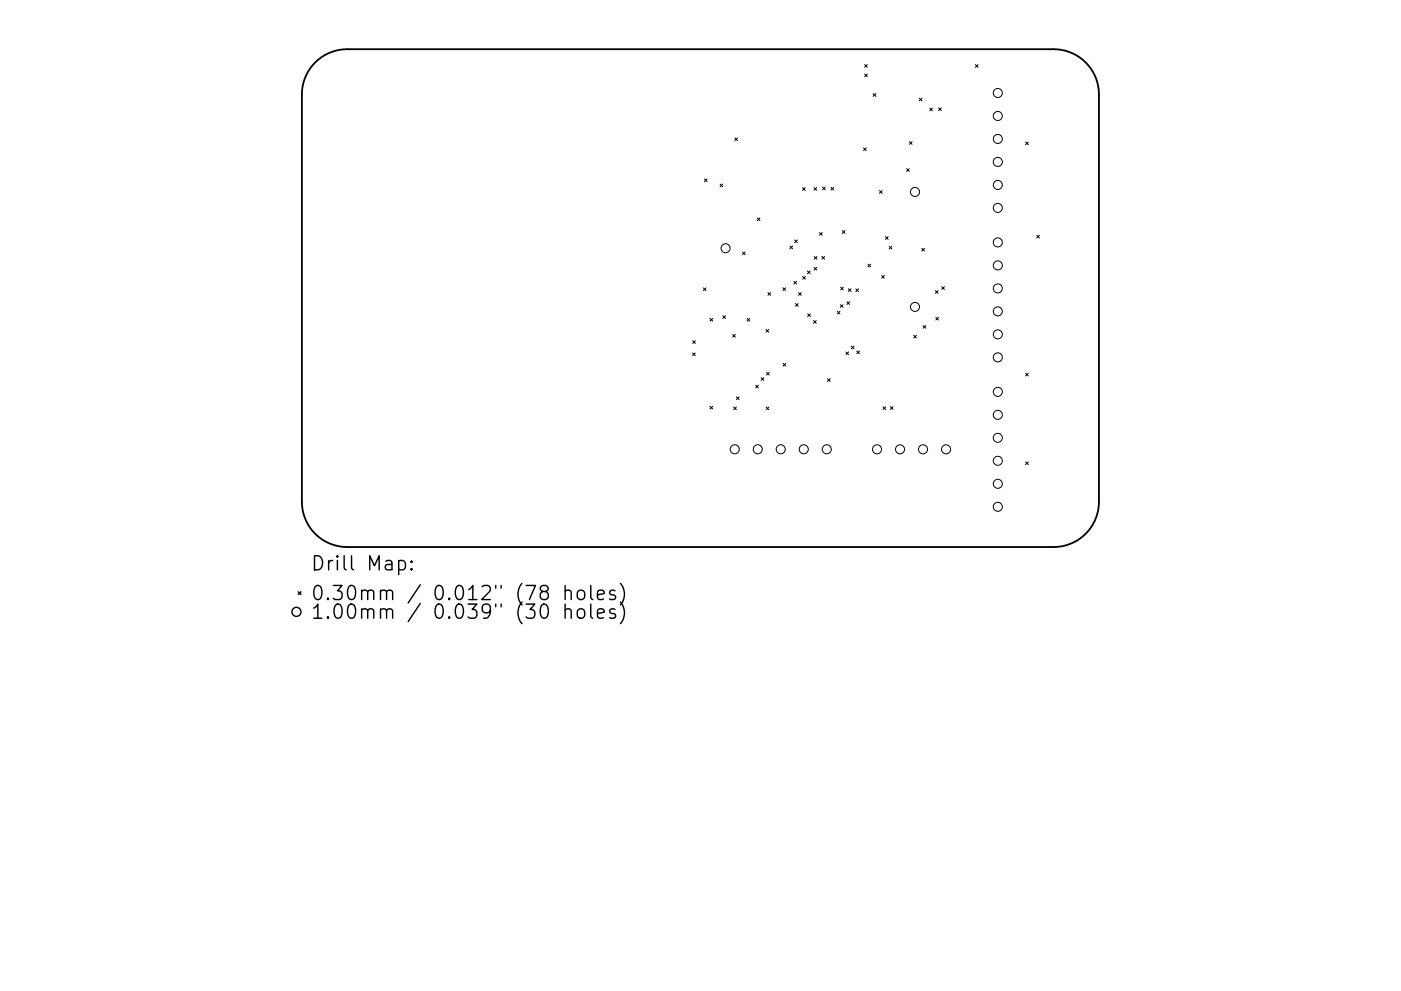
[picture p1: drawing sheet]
<svg xmlns="http://www.w3.org/2000/svg" width="297mm" height="210mm" viewBox="0 0 297 210" stroke-linecap="round" stroke-linejoin="round" font-family="sans-serif">
<defs><g id="words">
<g font-size="4.2">
<text x="65.8" y="121.1">Drill Map:</text>
<text x="65.8" y="127.4">0.30mm / 0.012&quot; (78 holes)</text>
<text x="65.8" y="131.3">1.00mm / 0.039&quot; (30 holes)</text>
</g>
</g></defs>
<path d="M66.8 13.3a9.6 9.6 0 0 1 6.8-2.9h149.8a9.6 9.6 0 0 1 9.6 9.6v86.5a9.6 9.6 0 0 1-9.6 9.6h-149.8a9.6 9.6 0 0 1-9.6-9.6v-86.5a9.6 9.6 0 0 1 2.8-6.7z" fill="none" stroke="#000" stroke-width=".38"/>
<g fill="none" stroke="#000" stroke-width=".21">
<path d="M183.3 13.7l.6 .6M183.3 15.7l.6 .6M183.9 13.7l-.6 .6M183.9 15.7l-.6 .6M185.1 19.9l.6 .5M185.7 19.9l-.6 .5M206.8 13.7l.6 .6M207.4 13.7l-.6 .6M149.3 38l.6 .6M149.9 38l-.6 .6M152.7 39.1l.5 .5M153.2 39.1l-.5 .5"/>
<path d="M155.8 29.3l.6 .5M156.4 29.3l-.6 .5M170.1 39.8l.6 .6M170.7 39.8l-.6 .6M172.6 39.8l.6 .6M173.2 39.8l-.6 .6M174.4 39.7l.6 .6M175 39.7l-.6 .6M176.2 39.7l.6 .6M176.8 39.7l-.6 .6M183.1 31.4l.6 .5M183.7 31.4l-.6 .5"/>
<path d="M192.2 35.8l.6 .6M192.8 35.8l-.6 .6M192.8 30l.6 .6M193.4 30l-.6 .6M194.9 20.8l.6 .6M195.5 20.8l-.6 .6M197.1 22.9l.6 .6M197.7 22.9l-.6 .6M199 22.9l.6 .6M199.6 22.9l-.6 .6M217.4 30.1l.6 .6M218 30.1l-.6 .6"/>
<path d="M157.4 53.5l.6 .6M158 53.5l-.6 .6M160.5 46.2l.6 .6M161.1 46.2l-.6 .6M167.5 52.2l.6 .6M168.1 52.2l-.6 .6M168.3 59.7l.6 .6M168.5 50.9l.6 .6M168.9 59.7l-.6 .6M169.1 50.9l-.6 .6M170.2 58.7l.6 .5M170.8 58.7l-.6 .5"/>
<path d="M171.2 57.5l.6 .6M171.8 57.5l-.6 .6M172.6 56.7l.6 .6M172.6 54.4l.6 .6M173.2 56.7l-.6 .6M173.2 54.4l-.6 .6M173.8 49.3l.5 .6M174.3 54.4l.5 .6M174.3 49.3l-.5 .6M174.8 54.4l-.5 .6M178.6 48.9l.6 .6M179.2 48.9l-.6 .6"/>
<path d="M184 56.1l.6 .5M184.6 56.1l-.6 .5M186.5 40.4l.5 .6M186.9 58.4l.6 .6M187 40.4l-.5 .6M187.5 58.4l-.6 .6M187.7 50.2l.6 .6M188.3 50.2l-.6 .6M188.5 52.3l.6 .5M189.1 52.3l-.6 .5M195.4 52.7l.6 .6M196 52.7l-.6 .6"/>
<path d="M219.8 49.9l.6 .6M220.4 49.9l-.6 .6M146.8 74.9l.6 .6M146.8 72.3l.6 .6M147.4 74.9l-.6 .6M147.4 72.3l-.6 .6M149.1 61.1l.6 .6M149.7 61.1l-.6 .6M150.5 67.6l.6 .5M151.1 67.6l-.6 .5M153.2 67l.6 .6M153.8 67l-.6 .6"/>
<path d="M155.3 71l.6 .5M155.9 71l-.6 .5M158.4 67.6l.6 .5M159 67.6l-.6 .5M162.4 69.9l.6 .6M162.5 79l.6 .6M162.8 62.1l.6 .6M163 69.9l-.6 .6M163.1 79l-.6 .6M163.4 62.1l-.6 .6M166 61.1l.6 .5M166 77.1l.6 .6"/>
<path d="M166.6 61.1l-.6 .5M166.6 77.1l-.6 .6M168.7 64.4l.5 .6M169.2 64.4l-.5 .6M169.3 62.1l.6 .6M169.9 62.1l-.6 .6M171.2 66.6l.6 .6M171.8 66.6l-.6 .6M172.5 68l.6 .6M173.1 68l-.6 .6M177.5 66l.6 .6M178.1 66l-.6 .6"/>
<path d="M178.2 64.6l.5 .6M178.2 60.9l.6 .6M178.7 64.6l-.5 .6M178.8 60.9l-.6 .6M179.3 74.7l.6 .5M179.6 64l.5 .6M179.9 61.3l.5 .5M179.9 74.7l-.6 .5M180.1 64l-.5 .6M180.4 61.3l-.5 .5M180.5 73.4l.6 .6M181.1 73.4l-.6 .6"/>
<path d="M181.5 61.3l.5 .6M181.6 74.5l.6 .5M182 61.3l-.5 .6M182.2 74.5l-.6 .5M193.7 71.1l.6 .6M194.3 71.1l-.6 .6M195.7 69.1l.6 .5M196.3 69.1l-.6 .5M198.3 61.7l.6 .5M198.4 67.3l.6 .6M198.9 61.7l-.6 .5M199 67.3l-.6 .6"/>
<path d="M199.7 60.8l.5 .6M200.2 60.8l-.5 .6M217.4 79.2l.6 .6M218 79.2l-.6 .6M150.5 86.2l.6 .6M151.1 86.2l-.6 .6M155.5 86.4l.6 .5M156.1 86.4l-.6 .5M156.1 84.2l.6 .6M156.7 84.2l-.6 .6M160.2 81.7l.6 .6M160.8 81.7l-.6 .6"/>
<path d="M161.4 80.1l.5 .6M161.9 80.1l-.5 .6M162.4 86.4l.6 .5M163 86.4l-.6 .5M175.4 80.4l.6 .5M176 80.4l-.6 .5M187.2 86.3l.6 .6M187.8 86.3l-.6 .6M188.8 86.3l.5 .6M189.3 86.3l-.5 .6M217.4 98l.6 .6M218 98l-.6 .6"/>
<circle cx="211.6" cy="19.7" r=".96"/>
<circle cx="211.6" cy="34.4" r=".96"/>
<circle cx="211.6" cy="24.6" r=".96"/>
<circle cx="211.6" cy="39.2" r=".96"/>
<circle cx="211.6" cy="29.5" r=".96"/>
<circle cx="153.8" cy="52.7" r=".96"/>
<circle cx="194" cy="40.7" r=".96"/>
<circle cx="211.6" cy="56.3" r=".96"/>
<circle cx="211.6" cy="51.4" r=".96"/>
<circle cx="211.6" cy="44.1" r=".96"/>
<circle cx="194" cy="65.1" r=".96"/>
<circle cx="211.6" cy="66.1" r=".96"/>
<circle cx="211.6" cy="70.9" r=".96"/>
<circle cx="211.6" cy="75.8" r=".96"/>
<circle cx="211.6" cy="61.2" r=".96"/>
<circle cx="155.8" cy="95.3" r=".96"/>
<circle cx="160.7" cy="95.3" r=".96"/>
<circle cx="165.5" cy="95.3" r=".96"/>
<circle cx="170.4" cy="95.3" r=".96"/>
<circle cx="175.3" cy="95.3" r=".96"/>
<circle cx="185.9" cy="95.3" r=".96"/>
<circle cx="190.8" cy="95.3" r=".96"/>
<circle cx="195.7" cy="95.3" r=".96"/>
<circle cx="200.6" cy="95.3" r=".96"/>
<circle cx="211.6" cy="83.1" r=".96"/>
<circle cx="211.6" cy="97.8" r=".96"/>
<circle cx="211.6" cy="92.9" r=".96"/>
<circle cx="211.6" cy="88" r=".96"/>
<circle cx="211.6" cy="107.5" r=".96"/>
<circle cx="211.6" cy="102.6" r=".96"/>
</g>
<g fill="none" stroke="#000" stroke-width=".3">
<path d="M84.5 119.1l.9-.2 .6 .6v.8l-.3 .5-.3 .1-.9-.1M87.2 119.1l.2 .1-.2 .1-.1-.1 .1-.1v.2M63.2 125.6l.6 .5M63.8 125.6l-.6 .5M87.2 120.6l.2 .2-.2 .1-.1-.1 .1-.2v.3M119.8 125.5a.74 .74 0 0 1 1.3 .1v1.6M119.8 129.5a.75 .75 0 0 1 1.3 .1v1.6M119.8 124.2v3M119.8 128.2v3M122.5 125.5a.81 .81 0 0 1 .8-.3 .81 .81 0 0 1 .7 .6v.8a.81 .81 0 0 1-.8 .6 .81 .81 0 0 1-.8-.6v-.8zM122.7 129.3a.81 .81 0 0 1 1.3 .4v.9a.81 .81 0 0 1-.8 .6 .81 .81 0 0 1-.8-.6v-.9zM125.2 124.2v2.6l.5 .4"/>
<path d="M125.2 128.2v2.5l.5 .5M126.7 126.2l1.4-.3-.1-.5-.9-.2-.4 .4v1.2l.1 .3 .3 .1 .9-.1M126.7 130.2l1.4-.3-.1-.6-.9-.1-.4 .4v1.1l.1 .3 .3 .2 .9-.2M130.4 125.4l-.7-.2-.5 .4 .2 .5 1 .3 .1 .2-.1 .5-.3 .1-.9-.1M130.4 129.3l-.7-.1-.5 .4 .2 .4 1 .3 .1 .3-.1 .4-.3 .2-.9-.2M131.5 123.8a3.4 3.4 0 0 1 0 4.6M131.5 127.7a3.4 3.4 0 0 1 0 4.6"/>
<circle cx="62.9" cy="129.8" r=".96"/>
</g>
<use href="#words"/>
</svg>
